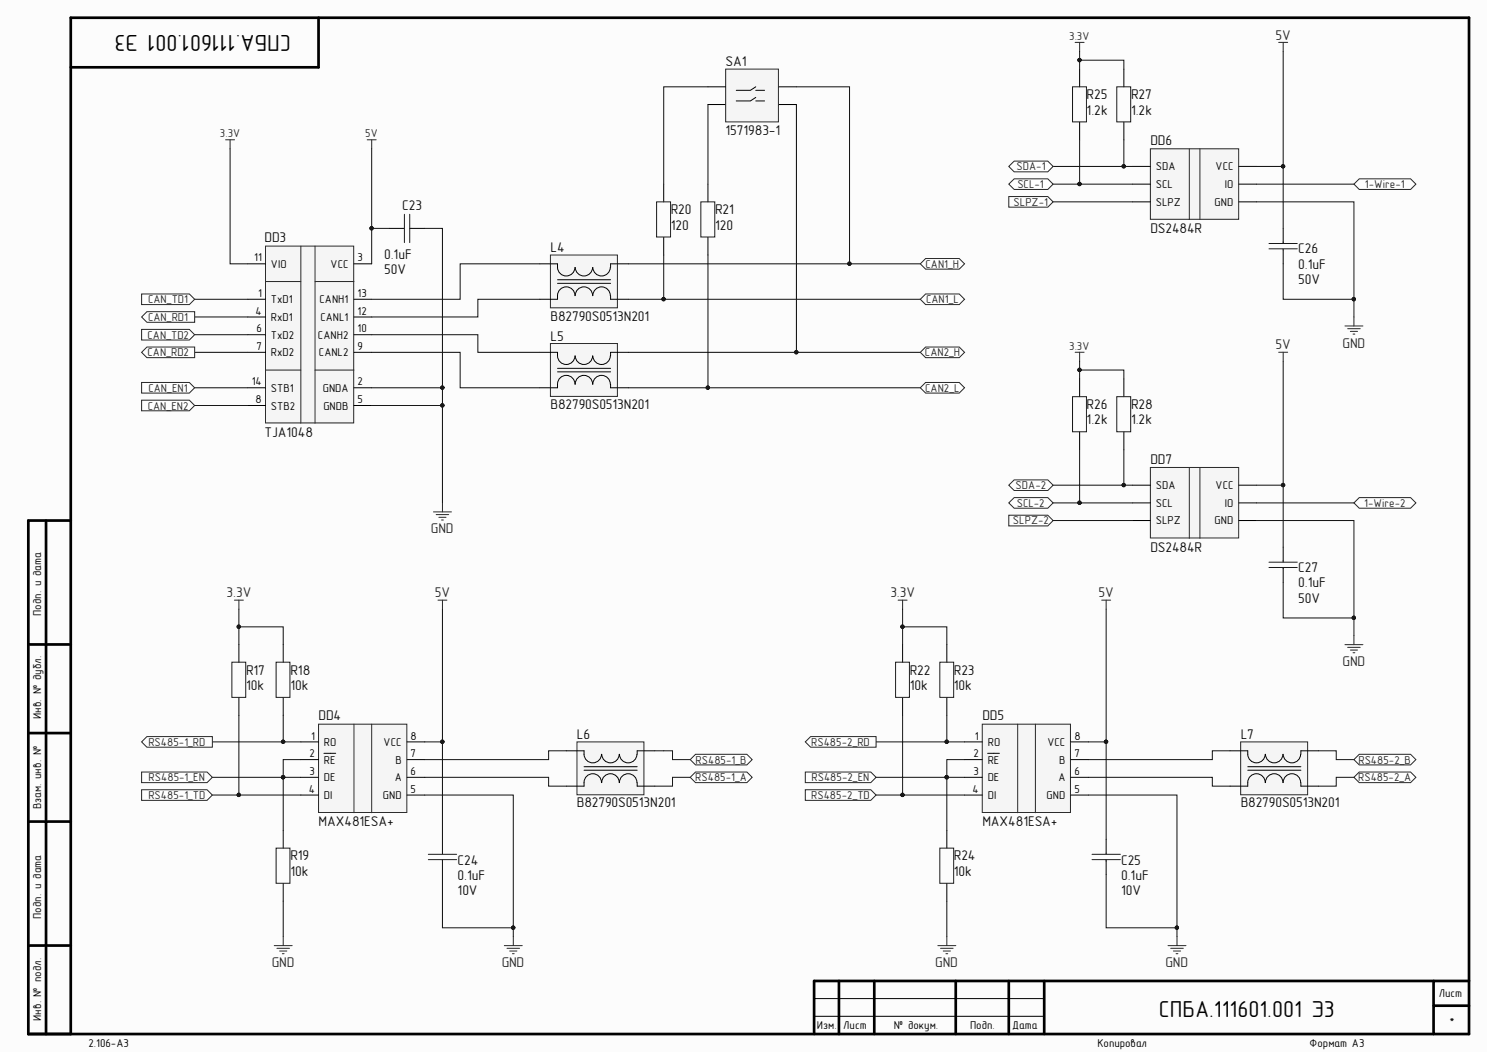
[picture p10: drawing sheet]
<svg xmlns="http://www.w3.org/2000/svg" width="420mm" height="297mm" viewBox="0 0 420 297" stroke-linecap="round" stroke-linejoin="round" font-family="sans-serif">
<defs><g id="words">
<g font-size="6.5">
<text x="82" y="9.8" transform="rotate(-180 82 9.8)">СПБА.111601.001 Э3</text>
<text x="327" y="287">СПБА.111601.001 Э3</text>
</g>
<g font-size="4" fill="#262626">
<text x="359.8" y="11.2">5V</text>
<text x="359.8" y="98.5">5V</text>
<text x="378.8" y="98">GND</text>
<text x="121.6" y="150.5">GND</text>
<text x="63.9" y="168.5">3.3V</text>
<text x="122.7" y="168.5">5V</text>
<text x="251.2" y="168.5">3.3V</text>
<text x="310" y="168.5">5V</text>
<text x="378.8" y="187.9">GND</text>
<text x="76.7" y="272.8">GND</text>
<text x="141.5" y="272.8">GND</text>
<text x="263.9" y="272.8">GND</text>
<text x="328.8" y="272.8">GND</text>
</g>
<g font-size="4" fill="#0e0e0e">
<text x="204.7" y="18.7">SA1</text>
<text x="306.6" y="28">R25</text>
<text x="319.1" y="28">R27</text>
<text x="306.6" y="32.3">1.2k</text>
<text x="319.1" y="32.3">1.2k</text>
<text x="204.7" y="38">1571983-1</text>
<text x="324.6" y="40.9">DD6</text>
<text x="113.5" y="59.4">C23</text>
<text x="189.2" y="60.5">R20</text>
<text x="189.2" y="64.8">120</text>
<text x="201.7" y="60.5">R21</text>
<text x="201.7" y="64.8">120</text>
<text x="324.6" y="65.7">DS2484R</text>
<text x="74.7" y="68.3">DD3</text>
<text x="155.3" y="71.1">L4</text>
<text x="366.3" y="71.5">C26</text>
<text x="108.4" y="77.4">50V</text>
<text x="108.4" y="73.1">0.1uF</text>
<text x="366.3" y="75.8">0.1uF</text>
<text x="366.3" y="80.1">50V</text>
<text x="155.3" y="90.4">B82790S0513N201</text>
<text x="155.3" y="96.1">L5</text>
<text x="155.3" y="115.4">B82790S0513N201</text>
<text x="306.6" y="115.4">R26</text>
<text x="306.6" y="119.7">1.2k</text>
<text x="319.1" y="115.4">R28</text>
<text x="319.1" y="119.7">1.2k</text>
<text x="74.7" y="123.1">TJA1048</text>
<text x="324.6" y="130.8">DD7</text>
<text x="324.6" y="155.6">DS2484R</text>
<text x="366.3" y="161.4">C27</text>
<text x="366.3" y="165.7">0.1uF</text>
<text x="366.3" y="170">50V</text>
<text x="69.4" y="190.3">R17</text>
<text x="81.9" y="190.3">R18</text>
<text x="256.7" y="190.3">R22</text>
<text x="269.1" y="190.3">R23</text>
<text x="69.4" y="194.6">10k</text>
<text x="81.9" y="194.6">10k</text>
<text x="256.7" y="194.6">10k</text>
<text x="269.1" y="194.6">10k</text>
<text x="89.9" y="203.2">DD4</text>
<text x="277.2" y="203.2">DD5</text>
<text x="162.8" y="208.5">L6</text>
<text x="350" y="208.5">L7</text>
<text x="162.8" y="227.8">B82790S0513N201</text>
<text x="350" y="227.8">B82790S0513N201</text>
<text x="89.9" y="233">MAX481ESA+</text>
<text x="277.2" y="233">MAX481ESA+</text>
<text x="81.9" y="242.7">R19</text>
<text x="129.1" y="243.9">C24</text>
<text x="269.1" y="242.7">R24</text>
<text x="316.3" y="243.9">C25</text>
<text x="81.9" y="247">10k</text>
<text x="129.1" y="248.2">0.1uF</text>
<text x="269.1" y="247">10k</text>
<text x="316.3" y="248.2">0.1uF</text>
<text x="129.1" y="252.5">10V</text>
<text x="316.3" y="252.5">10V</text>
</g>
<g font-size="3.2" fill="#262626">
<text x="301.7" y="11.3">3.3V</text>
<text x="62.1" y="38.7">3.3V</text>
<text x="103.1" y="38.7">5V</text>
<text x="286.8" y="48">SDA-1</text>
<text x="287" y="53">SCL-1</text>
<text x="385" y="53">1-Wire-1</text>
<text x="285.9" y="58">SLPZ-1</text>
<text x="261.1" y="75.5">CAN1_H</text>
<text x="41.8" y="85.5">CAN_TD1</text>
<text x="261.3" y="85.5">CAN1_L</text>
<text x="41.6" y="95.5">CAN_TD2</text>
<text x="41.8" y="90.5">CAN_RD1</text>
<text x="41.6" y="100.5">CAN_RD2</text>
<text x="260.9" y="100.5">CAN2_H</text>
<text x="301.7" y="98.7">3.3V</text>
<text x="41.9" y="110.5">CAN_EN1</text>
<text x="261" y="110.5">CAN2_L</text>
<text x="41.7" y="115.5">CAN_EN2</text>
<text x="286.5" y="137.9">SDA-2</text>
<text x="286.9" y="142.9">SCL-2</text>
<text x="384.9" y="142.9">1-Wire-2</text>
<text x="285.8" y="147.9">SLPZ-2</text>
<text x="41.9" y="210.4">RS485-1_RD</text>
<text x="196.2" y="215.4">RS485-1_B</text>
<text x="228.9" y="210.4">RS485-2_RD</text>
<text x="383.3" y="215.4">RS485-2_B</text>
<text x="41.9" y="220.4">RS485-1_EN</text>
<text x="196.2" y="220.4">RS485-1_A</text>
<text x="229" y="220.4">RS485-2_EN</text>
<text x="383.2" y="220.4">RS485-2_A</text>
<text x="41.9" y="225.4">RS485-1_TD</text>
<text x="228.9" y="225.4">RS485-2_TD</text>
</g>
<g font-size="3.2">
<text x="326.1" y="48">SDA</text>
<text x="326.1" y="53">SCL</text>
<text x="342.9" y="48">VCC</text>
<text x="345.6" y="53">IO</text>
<text x="326.1" y="58">SLPZ</text>
<text x="342.7" y="58">GND</text>
<text x="71.7" y="73.8">11</text>
<text x="76.4" y="75.5">VIO</text>
<text x="93.3" y="75.5">VCC</text>
<text x="100.9" y="73.8">3</text>
<text x="72.8" y="83.7">1</text>
<text x="100.9" y="83.7">13</text>
<text x="72.1" y="88.7">4</text>
<text x="76.4" y="85.5">TxD1</text>
<text x="90.1" y="85.5">CANH1</text>
<text x="100.9" y="88.7">12</text>
<text x="72.4" y="93.7">6</text>
<text x="76.4" y="90.5">RxD1</text>
<text x="76.4" y="95.5">TxD2</text>
<text x="89.7" y="95.5">CANH2</text>
<text x="90.4" y="90.5">CANL1</text>
<text x="100.9" y="93.7">10</text>
<text x="72.4" y="98.7">7</text>
<text x="76.4" y="100.5">RxD2</text>
<text x="90" y="100.5">CANL2</text>
<text x="100.9" y="98.7">9</text>
<text x="71" y="108.7">14</text>
<text x="72.1" y="113.8">8</text>
<text x="76.4" y="110.5">STB1</text>
<text x="91.1" y="110.5">GNDA</text>
<text x="100.9" y="108.7">2</text>
<text x="100.9" y="113.8">5</text>
<text x="76.4" y="115.5">STB2</text>
<text x="91.2" y="115.5">GNDB</text>
<text x="326.1" y="137.9">SDA</text>
<text x="342.9" y="137.9">VCC</text>
<text x="326.1" y="142.9">SCL</text>
<text x="345.6" y="142.9">IO</text>
<text x="326.1" y="147.9">SLPZ</text>
<text x="342.7" y="147.9">GND</text>
<text x="11.6" y="173.8" transform="rotate(-90 11.6 173.8)">Подп. и дата</text>
<text x="11.6" y="202.8" transform="rotate(-90 11.6 202.8)">Инв. № дубл.</text>
<text x="87.8" y="208.6">1</text>
<text x="115.8" y="208.6">8</text>
<text x="275" y="208.6">1</text>
<text x="303.1" y="208.6">8</text>
<text x="87.3" y="213.6">2</text>
<text x="91.4" y="215.4">RE</text>
<text x="91.4" y="210.4">RO</text>
<text x="108.2" y="210.4">VCC</text>
<text x="111.6" y="215.4">B</text>
<text x="115.8" y="213.6">7</text>
<text x="274.6" y="213.6">2</text>
<text x="278.7" y="215.4">RE</text>
<text x="278.7" y="210.4">RO</text>
<text x="295.5" y="210.4">VCC</text>
<text x="298.8" y="215.4">B</text>
<text x="303.1" y="213.6">7</text>
<text x="87.3" y="218.6">3</text>
<text x="91.4" y="220.4">DE</text>
<text x="111.4" y="220.4">A</text>
<text x="115.8" y="218.6">6</text>
<text x="274.6" y="218.6">3</text>
<text x="278.7" y="220.4">DE</text>
<text x="298.6" y="220.4">A</text>
<text x="303.1" y="218.6">6</text>
<text x="87.1" y="223.6">4</text>
<text x="91.4" y="225.4">DI</text>
<text x="108.1" y="225.4">GND</text>
<text x="115.8" y="223.6">5</text>
<text x="274.4" y="223.6">4</text>
<text x="278.7" y="225.4">DI</text>
<text x="295.2" y="225.4">GND</text>
<text x="303.1" y="223.6">5</text>
<text x="11.6" y="228.3" transform="rotate(-90 11.6 228.3)">Взам. инв. №</text>
<text x="11.6" y="259.2" transform="rotate(-90 11.6 259.2)">Подп. и дата</text>
<text x="405.9" y="281.3">Лист</text>
<text x="11.6" y="288" transform="rotate(-90 11.6 288)">Инв. № подл.</text>
<text x="230.5" y="290.3">Изм.</text>
<text x="237.9" y="290.3">Лист</text>
<text x="252.2" y="290.3">№ докум.</text>
<text x="273.7" y="290.3">Подп.</text>
<text x="285.5" y="290.3">Дата</text>
<text x="409" y="289.3">*</text>
<text x="24.9" y="295.3">2.106-A3</text>
<text x="309.6" y="295.3">Копировал</text>
<text x="369.5" y="295.3">Формат А3</text>
</g>
</g></defs>
<path d="M0 0h419.3v296.6h-419.3z" fill="#fcfcfc"/>
<g fill="none" stroke="#000" stroke-width=".76">
<path d="M89.9 5v14h-69.9M13 146.8v144.9M20 146.8h-12v144.9h406.5v-286.7h-394.5v286.7M8 181.8h12M8 206.8h12M8 231.8h12M8 266.7h12M236.7 276.7v15M246.7 276.7v15M269.6 276.7v15M284.6 276.7v15M294.6 276.7v15"/>
<path d="M404.5 276.7v15M414.5 276.7h-184.8v15M404.5 283.7h10"/>
</g>
<path d="M254.6 181.8v5M254.6 196.8v5M267.1 181.8v5M267.1 196.8v5M267.1 234.2v5M312.1 236.8v3.9M267.1 249.2v5M312.1 242.7v4M229.7 286.7h64.9M229.7 281.7h64.9" fill="none" stroke="#000" stroke-width=".28"/>
<g fill="none" stroke="#262626" stroke-width=".28">
<path d="M253.4 169.3h2.5M254.6 169.3v2.5M310.8 169.3h2.5M312.1 169.3v2.5M264.6 266.7h5.1M265.4 267.5h3.5M266.1 268.3h2M266.9 269h.5M267.1 264.2v2.5M329.5 266.7h5.1M330.3 267.5h3.5M331 268.3h2.1"/>
<path d="M331.8 269h.5M332.1 264.2v2.5"/>
</g>
<path d="M252.7 186.8h3.9v9.9h-3.9zM265.1 186.8h4v9.9h-4zM265.1 239.2h4v10h-4zM308.1 241h8M308.1 242.5h8M312.1 240.6v.3M312.1 242.5v.4" fill="none" stroke="#1c1c1c" stroke-width=".28"/>
<g fill="none" stroke="#0e0e0e" stroke-width=".28">
<path d="M312.1 171.8v65M254.6 181.8v-5h12.5v5M247.2 219.3h24.9M247.2 209.3h24.9M254.6 201.8v22.5M267.1 201.8v7.5M272.1 214.3h-5v19.9M307.1 219.3h34.9v2.5h5M307.1 209.3h5M347 211.8h-5v2.5h-34.9M372 211.8h5v2.5h5M247.2 224.3h24.9"/>
<path d="M307.1 224.3h25v37.4M312.1 246.7v15h20v2.5"/>
</g>
<g fill="#0e0e0e" stroke="#0e0e0e" stroke-width=".28">
<circle cx="267.1" cy="209.2" r=".47"/>
<circle cx="254.6" cy="224.2" r=".47"/>
<circle cx="254.6" cy="176.8" r=".47"/>
<circle cx="267.1" cy="219.2" r=".47"/>
<circle cx="312" cy="209.2" r=".47"/>
<circle cx="332" cy="261.7" r=".47"/>
</g>
<path d="M277.1 204.3h24.9v24.9h-24.9z" fill="#f5f5f5" stroke="#262626" stroke-width=".28"/>
<path d="M272.1 214.3h5M272.1 209.3h5M272.1 219.3h5M278.6 212.5h3.4M302.1 214.3h5M302.1 209.3h5M302.1 219.3h5M272.1 224.3h5M302.1 224.3h5" fill="none" stroke="#000" stroke-width=".28"/>
<path d="M287.1 204.3v25M292.1 204.3v25" fill="none" stroke="#262626" stroke-width=".28"/>
<path d="M350 209.3h18.9v14.9h-18.9z" fill="#f5f5f5" stroke="#262626" stroke-width=".28"/>
<path d="M356.9 212.8a2.46 2.46 0 0 1-2.4 2.4 2.46 2.46 0 0 1-2.5-2.4M361.9 212.8a2.46 2.46 0 0 1-2.4 2.4 2.46 2.46 0 0 1-2.5-2.4M366.9 212.8a2.46 2.46 0 0 1-2.4 2.4 2.46 2.46 0 0 1-2.5-2.4M356.9 220.8a2.46 2.46 0 0 0-2.4-2.5 2.46 2.46 0 0 0-2.5 2.5M361.9 220.8a2.46 2.46 0 0 0-2.4-2.5 2.46 2.46 0 0 0-2.5 2.5M366.9 220.8a2.46 2.46 0 0 0-2.4-2.5 2.46 2.46 0 0 0-2.5 2.5" fill="none" stroke="#010101" stroke-width=".28"/>
<path d="M347 211.8h5v1M352 217.3h15M352 216.3h15M372 211.8h-5v1M352 220.8v1h-5M367 220.8v1h5" fill="none" stroke="#000" stroke-width=".28"/>
<path d="M382 219.3h-5v2.5h-5" fill="none" stroke="#0e0e0e" stroke-width=".28"/>
<path d="M74.9 69.4h24.9v49.9h-24.9z" fill="#f5f5f5" stroke="#262626" stroke-width=".28"/>
<g fill="none" stroke="#000" stroke-width=".28">
<path d="M199.7 29.5h5M219.7 29.5h5M219.7 24.5h5M187.3 51.9v5M199.7 51.9v5M69.9 74.4h5M99.9 74.4h5M187.3 66.9v5M199.7 66.9v5M69.9 89.4h5M69.9 84.4h5M69.9 94.4h5"/>
<path d="M69.9 99.4h5M99.9 89.4h5M99.9 84.4h5M99.9 94.4h5M99.9 99.4h5M69.9 114.4h5M69.9 109.4h5M99.9 114.4h5M99.9 109.4h5"/>
</g>
<path d="M74.9 79.4h10M84.9 69.4v50M88.9 69.4v50M88.9 79.4h11M74.9 104.4h10M88.9 104.4h11" fill="none" stroke="#262626" stroke-width=".28"/>
<path d="M185.2 56.9h4v10h-4zM197.7 56.9h4v10h-4z" fill="none" stroke="#1c1c1c" stroke-width=".28"/>
<path d="M204.7 19.5h14.9v14.9h-14.9z" fill="#f5f5f5" stroke="#262626" stroke-width=".28"/>
<path d="M199.7 24.5h5M213.2 24.5l-1.5 1h-4M213.2 27.5l-1.5 1h-4M213.2 25.5h2.5M213.2 28.5h2.5M109.9 64.4h3.9M115.8 64.4h4" fill="none" stroke="#000" stroke-width=".28"/>
<path d="M63.6 39.4h2.6M64.9 39.4v2.6M103.6 39.4h2.5M104.9 39.4v2.6M122.3 144.4h5.1M123 145.2h3.6M123.8 145.9h2M124.6 146.7h.5M124.8 141.9v2.5" fill="none" stroke="#262626" stroke-width=".28"/>
<path d="M113.7 64.4h.3M114.1 60.4v8M115.6 60.4v8M115.6 64.4h.4" fill="none" stroke="#1c1c1c" stroke-width=".28"/>
<path d="M155.3 71.9h18.9v14.9h-18.9z" fill="#f5f5f5" stroke="#262626" stroke-width=".28"/>
<path d="M162.2 75.4a2.46 2.46 0 0 1-2.4 2.4 2.46 2.46 0 0 1-2.5-2.4M167.2 75.4a2.45 2.45 0 0 1-2.5 2.4 2.45 2.45 0 0 1-2.4-2.4M172.2 75.4a2.46 2.46 0 0 1-2.5 2.4 2.46 2.46 0 0 1-2.4-2.4M162.2 83.4a2.46 2.46 0 0 0-2.4-2.5 2.46 2.46 0 0 0-2.5 2.5M167.2 83.4a2.45 2.45 0 0 0-2.5-2.5 2.45 2.45 0 0 0-2.4 2.5M172.2 83.4a2.46 2.46 0 0 0-2.5-2.5 2.46 2.46 0 0 0-2.4 2.5" fill="none" stroke="#010101" stroke-width=".28"/>
<path d="M152.3 74.4h5v1M157.3 79.9h15M157.3 78.9h15M177.3 74.4h-5v1M157.3 83.4v1h-5M172.3 83.4v1h5" fill="none" stroke="#000" stroke-width=".28"/>
<path d="M155.3 96.9h18.9v14.9h-18.9z" fill="#f5f5f5" stroke="#262626" stroke-width=".28"/>
<path d="M162.2 108.4a2.46 2.46 0 0 0-2.4-2.5 2.46 2.46 0 0 0-2.5 2.5M162.2 100.4a2.46 2.46 0 0 1-2.4 2.4 2.46 2.46 0 0 1-2.5-2.4M167.2 108.4a2.45 2.45 0 0 0-2.5-2.5 2.45 2.45 0 0 0-2.4 2.5M167.2 100.4a2.45 2.45 0 0 1-2.5 2.4 2.45 2.45 0 0 1-2.4-2.4M172.2 108.4a2.46 2.46 0 0 0-2.5-2.5 2.46 2.46 0 0 0-2.4 2.5M172.2 100.4a2.46 2.46 0 0 1-2.5 2.4 2.46 2.46 0 0 1-2.4-2.4" fill="none" stroke="#010101" stroke-width=".28"/>
<g fill="none" stroke="#000" stroke-width=".28">
<path d="M152.3 99.4h5v1M177.3 99.4h-5v1M157.3 108.4v1h-5M157.3 104.9h15M157.3 103.9h15M172.3 108.4v1h5M67.4 181.8v5M67.4 196.8v5M79.9 181.8v5M79.9 196.8v5M79.9 234.2v5M124.8 236.8v3.9"/>
<path d="M79.9 249.2v5M124.8 242.7v4"/>
</g>
<g fill="none" stroke="#0e0e0e" stroke-width=".28">
<path d="M199.7 24.5h-12.4v27.4M199.7 29.5v22.4M224.7 24.5h15v49.9M224.7 29.5v69.9M64.9 42v32.4h5M104.9 42v32.4M104.9 64.4h5M119.8 64.4h5v45M152.3 74.4h-22.5v10h-24.9M177.3 74.4h82.3M54.9 84.4h15M54.9 89.4h15"/>
<path d="M54.9 94.4h15M54.9 99.4h15M104.9 99.4h24.9v10h22.5M104.9 94.4h29.9v5h17.5M152.3 84.4h-17.5v5h-29.9M177.3 84.4h82.3M177.3 99.4h82.3M54.9 109.4h15M54.9 114.4h15M104.9 109.4h19.9v5M104.9 114.4h19.9v27.5M177.3 109.4h82.3"/>
<path d="M124.8 171.8v65M67.4 181.8v-5h12.5v5M59.9 219.3h25M59.9 209.3h25M67.4 201.8v22.5M79.9 201.8v7.5M84.9 214.3h-5v19.9M119.8 219.3h35v2.5h5M119.8 209.3h5M159.8 211.8h-5v2.5h-35M187.3 211.8h2.4v2.5h5M59.9 224.3h25"/>
<path d="M119.8 224.3h25v37.4M124.8 246.7v15h20v2.5"/>
</g>
<g fill="#0e0e0e" stroke="#0e0e0e" stroke-width=".28">
<circle cx="224.7" cy="99.4" r=".47"/>
<circle cx="124.8" cy="109.3" r=".47"/>
<circle cx="124.8" cy="114.3" r=".47"/>
<circle cx="239.6" cy="74.4" r=".47"/>
<circle cx="104.8" cy="64.4" r=".47"/>
<circle cx="187.2" cy="84.4" r=".47"/>
<circle cx="199.7" cy="109.3" r=".47"/>
<circle cx="79.9" cy="209.2" r=".47"/>
<circle cx="67.4" cy="224.2" r=".47"/>
<circle cx="67.4" cy="176.8" r=".47"/>
<circle cx="79.9" cy="219.2" r=".47"/>
<circle cx="124.8" cy="209.2" r=".47"/>
<circle cx="144.8" cy="261.7" r=".47"/>
</g>
<g fill="none" stroke="#262626" stroke-width=".28">
<path d="M66.1 169.3h2.6M67.4 169.3v2.5M123.6 169.3h2.5M124.8 169.3v2.5M77.4 266.7h5M78.1 267.5h3.6M78.9 268.3h2M79.6 269h.6M79.9 264.2v2.5M142.3 266.7h5M143 267.5h3.6M143.8 268.3h2"/>
<path d="M144.6 269h.5M144.8 264.2v2.5"/>
</g>
<path d="M65.4 186.8h3.9v9.9h-3.9zM77.9 186.8h3.9v9.9h-3.9zM77.9 239.2h3.9v10h-3.9zM120.8 241h8M120.8 242.5h8M124.8 240.6v.3M124.8 242.5v.4" fill="none" stroke="#1c1c1c" stroke-width=".28"/>
<path d="M89.9 204.3h24.9v24.9h-24.9z" fill="#f5f5f5" stroke="#262626" stroke-width=".28"/>
<path d="M84.9 214.3h5M84.9 209.3h5M84.9 219.3h5M91.4 212.5h3.3M114.9 214.3h4.9M114.9 209.3h4.9M114.9 219.3h4.9M84.9 224.3h5M114.9 224.3h4.9" fill="none" stroke="#000" stroke-width=".28"/>
<path d="M99.9 204.3v25M104.9 204.3v25" fill="none" stroke="#262626" stroke-width=".28"/>
<path d="M162.8 209.3h18.9v14.9h-18.9z" fill="#f5f5f5" stroke="#262626" stroke-width=".28"/>
<path d="M169.7 212.8a2.46 2.46 0 0 1-2.5 2.4 2.46 2.46 0 0 1-2.4-2.4M174.7 212.8a2.46 2.46 0 0 1-2.5 2.4 2.46 2.46 0 0 1-2.4-2.4M179.7 212.8a2.46 2.46 0 0 1-2.5 2.4 2.46 2.46 0 0 1-2.4-2.4M169.7 220.8a2.46 2.46 0 0 0-2.5-2.5 2.46 2.46 0 0 0-2.4 2.5M174.7 220.8a2.46 2.46 0 0 0-2.5-2.5 2.46 2.46 0 0 0-2.4 2.5M179.7 220.8a2.46 2.46 0 0 0-2.5-2.5 2.46 2.46 0 0 0-2.4 2.5" fill="none" stroke="#010101" stroke-width=".28"/>
<path d="M159.8 211.8h5v1M164.8 217.3h15M164.8 216.3h15M184.7 211.8h-4.9v1M164.8 220.8v1h-5M179.8 220.8v1h4.9" fill="none" stroke="#000" stroke-width=".28"/>
<path d="M194.7 219.3h-5v2.5h-5" fill="none" stroke="#0e0e0e" stroke-width=".28"/>
<path d="M324.6 42h24.9v19.9h-24.9z" fill="#f5f5f5" stroke="#262626" stroke-width=".28"/>
<path d="M319.6 56.9h5M319.6 46.9h5M319.6 51.9h5M349.5 56.9h5M349.5 46.9h5M349.5 51.9h5M362 64.4v4M362 70.4v4" fill="none" stroke="#000" stroke-width=".28"/>
<path d="M360.8 12h2.5M362 12v2.5M335.5 42v19.9M338.5 42v19.9M379.4 92h5.1M380.2 92.7h3.6M381 93.5h2M381.7 94.2h.5M382 89.4v2.6" fill="none" stroke="#262626" stroke-width=".28"/>
<path d="M358 70.2h8M358 68.7h8M362 68.2v.5M362 70.3v.2" fill="none" stroke="#1c1c1c" stroke-width=".28"/>
<path d="M362 14.5v49.9M354.5 56.9h27.5v27.5h-20v-10M354.5 46.9h7.5M354.5 51.9h27.5M382 84.4v5" fill="none" stroke="#0e0e0e" stroke-width=".28"/>
<g fill="#0e0e0e" stroke="#0e0e0e" stroke-width=".28">
<circle cx="362" cy="46.9" r=".47"/>
<circle cx="381.9" cy="84.4" r=".47"/>
</g>
<path d="M383.5 50.4h14.5l1.5 1.5-1.5 1.5h-14.5l-1.5-1.5z" fill-rule="evenodd" fill="#fefefe" stroke="#262626" stroke-width=".28"/>
<path d="M297.1 51.9h22.5M297.1 46.9h22.5M297.1 56.9h22.5" fill="none" stroke="#0e0e0e" stroke-width=".28"/>
<g fill="#0e0e0e" stroke="#0e0e0e" stroke-width=".28">
<circle cx="304.6" cy="51.9" r=".47"/>
<circle cx="317" cy="46.9" r=".47"/>
</g>
<g fill="#fefefe" stroke="#262626" stroke-width=".28">
<path d="M284.6 46.9l1.5-1.5h9.5l1.5 1.5-1.5 1.6h-9.5z" fill-rule="evenodd"/>
<path d="M284.6 51.9l1.5-1.5h9.5l1.5 1.5-1.5 1.5h-9.5z" fill-rule="evenodd"/>
<path d="M284.6 55.4h11l1.5 1.5-1.5 1.5h-11z" fill-rule="evenodd"/>
<path d="M383.5 140.4h14.5l1.5 1.5-1.5 1.5h-14.5l-1.5-1.5z" fill-rule="evenodd"/>
</g>
<path d="M324.6 131.9h24.9v19.9h-24.9z" fill="#f5f5f5" stroke="#262626" stroke-width=".28"/>
<path d="M319.6 136.9h5M349.5 136.9h5M319.6 146.8h5M319.6 141.9h5M349.5 146.8h5M349.5 141.9h5M362 154.3v4M362 160.3v4" fill="none" stroke="#000" stroke-width=".28"/>
<path d="M360.8 99.4h2.5M362 99.4v2.5M335.5 131.9v19.9M338.5 131.9v19.9M382 179.3v2.6M379.4 181.9h5.1M380.2 182.6h3.6M381 183.4h2M381.7 184.1h.5" fill="none" stroke="#262626" stroke-width=".28"/>
<path d="M358 158.6h8M362 158.2v.4M358 160.1h8M362 160.2v.2" fill="none" stroke="#1c1c1c" stroke-width=".28"/>
<path d="M362 101.9v52.4M297.1 136.9h22.5M354.5 136.9h7.5M297.1 141.9h22.5M297.1 146.8h22.5M354.5 146.8h27.5v27.5h-20v-10M354.5 141.9h27.5M382 174.3v5" fill="none" stroke="#0e0e0e" stroke-width=".28"/>
<g fill="#0e0e0e" stroke="#0e0e0e" stroke-width=".28">
<circle cx="362" cy="136.8" r=".47"/>
<circle cx="381.9" cy="174.3" r=".47"/>
<circle cx="304.6" cy="141.8" r=".47"/>
<circle cx="317" cy="136.8" r=".47"/>
</g>
<g fill="#fefefe" stroke="#262626" stroke-width=".28">
<path d="M284.6 136.9l1.5-1.5h9.5l1.5 1.5-1.5 1.5h-9.5z" fill-rule="evenodd"/>
<path d="M284.6 141.9l1.5-1.5h9.5l1.5 1.5-1.5 1.5h-9.5z" fill-rule="evenodd"/>
<path d="M284.6 145.3h11l1.5 1.5-1.5 1.6h-11z" fill-rule="evenodd"/>
<path d="M261.1 72.9h9.5l1.5 1.5-1.5 1.5h-9.5l-1.5-1.5z" fill-rule="evenodd"/>
<path d="M261.1 97.9h9.5l1.5 1.5-1.5 1.5h-9.5l-1.5-1.5z" fill-rule="evenodd"/>
<path d="M261.1 82.9h9.5l1.5 1.5-1.5 1.5h-9.5l-1.5-1.5z" fill-rule="evenodd"/>
<path d="M261.1 107.9h9.5l1.5 1.5-1.5 1.5h-9.5l-1.5-1.5z" fill-rule="evenodd"/>
<path d="M196.2 212.8h14.5l1.5 1.5-1.5 1.5h-14.5l-1.5-1.5z" fill-rule="evenodd"/>
<path d="M196.2 217.8h14.5l1.5 1.5-1.5 1.5h-14.5l-1.5-1.5z" fill-rule="evenodd"/>
</g>
<path d="M184.7 211.8h2.6" fill="none" stroke="#0e0e0e" stroke-width=".28"/>
<g fill="#fefefe" stroke="#262626" stroke-width=".28">
<path d="M383.5 212.8h14.5l1.5 1.5-1.5 1.5h-14.5l-1.5-1.5z" fill-rule="evenodd"/>
<path d="M383.5 217.8h14.5l1.5 1.5-1.5 1.5h-14.5l-1.5-1.5z" fill-rule="evenodd"/>
</g>
<path d="M304.6 19.5v5M317.1 19.5v5M304.6 34.5v5M317.1 34.5v5M304.6 106.9v5M317.1 106.9v5M304.6 121.9v5M317.1 121.9v5" fill="none" stroke="#000" stroke-width=".28"/>
<path d="M302.6 24.5h3.9v9.9h-3.9zM315.1 24.5h3.9v9.9h-3.9zM302.6 111.9h3.9v9.9h-3.9zM315.1 111.9h3.9v9.9h-3.9z" fill="none" stroke="#1c1c1c" stroke-width=".28"/>
<path d="M303.3 12h2.6M304.6 12v2.5M303.3 99.4h2.6M304.6 99.4v2.5" fill="none" stroke="#262626" stroke-width=".28"/>
<path d="M304.6 14.5v5M304.6 17h12.5v2.5M304.6 39.5v12.4M317.1 39.5v7.4M304.6 101.9v5M304.6 104.4h12.5v2.5M304.6 126.9v15M317.1 126.9v10M67.4 171.8v5M254.6 171.8v5M79.9 254.2v10M267.1 254.2v10" fill="none" stroke="#0e0e0e" stroke-width=".28"/>
<g fill="#0e0e0e" stroke="#0e0e0e" stroke-width=".28">
<circle cx="304.6" cy="16.9" r=".47"/>
<circle cx="304.6" cy="51.9" r=".47"/>
<circle cx="317" cy="46.9" r=".47"/>
<circle cx="304.6" cy="141.8" r=".47"/>
<circle cx="317" cy="136.8" r=".47"/>
<circle cx="304.6" cy="104.4" r=".47"/>
<circle cx="254.6" cy="176.8" r=".47"/>
<circle cx="67.4" cy="176.8" r=".47"/>
</g>
<g fill="#fefefe" stroke="#262626" stroke-width=".28">
<path d="M41.4 207.8h18.5v3h-18.5l-1.4-1.5z" fill-rule="evenodd"/>
<path d="M40 217.8h18.4l1.5 1.5-1.5 1.5h-18.4z" fill-rule="evenodd"/>
<path d="M40 222.8h18.4l1.5 1.5-1.5 1.5h-18.4z" fill-rule="evenodd"/>
<path d="M228.7 207.8h18.5v3h-18.5l-1.5-1.5z" fill-rule="evenodd"/>
<path d="M227.2 217.8h18.5l1.5 1.5-1.5 1.5h-18.5z" fill-rule="evenodd"/>
<path d="M227.2 222.8h18.5l1.5 1.5-1.5 1.5h-18.5z" fill-rule="evenodd"/>
<path d="M40 82.9h13.4l1.5 1.5-1.5 1.5h-13.4z" fill-rule="evenodd"/>
<path d="M41.4 87.9h13.5v3h-13.5l-1.4-1.5z" fill-rule="evenodd"/>
<path d="M40 92.9h13.4l1.5 1.5-1.5 1.5h-13.4z" fill-rule="evenodd"/>
<path d="M41.4 97.9h13.5v3h-13.5l-1.4-1.5z" fill-rule="evenodd"/>
<path d="M40 107.9h13.4l1.5 1.5-1.5 1.5h-13.4z" fill-rule="evenodd"/>
<path d="M40 112.9h13.4l1.5 1.5-1.5 1.5h-13.4z" fill-rule="evenodd"/>
</g>
<path d="M187.3 71.9v12.5M199.7 71.9v37.5" fill="none" stroke="#0e0e0e" stroke-width=".28"/>
<g fill="#0e0e0e" stroke="#0e0e0e" stroke-width=".28">
<circle cx="199.7" cy="109.3" r=".47"/>
<circle cx="187.2" cy="84.4" r=".47"/>
</g>
<use href="#words"/>
</svg>
